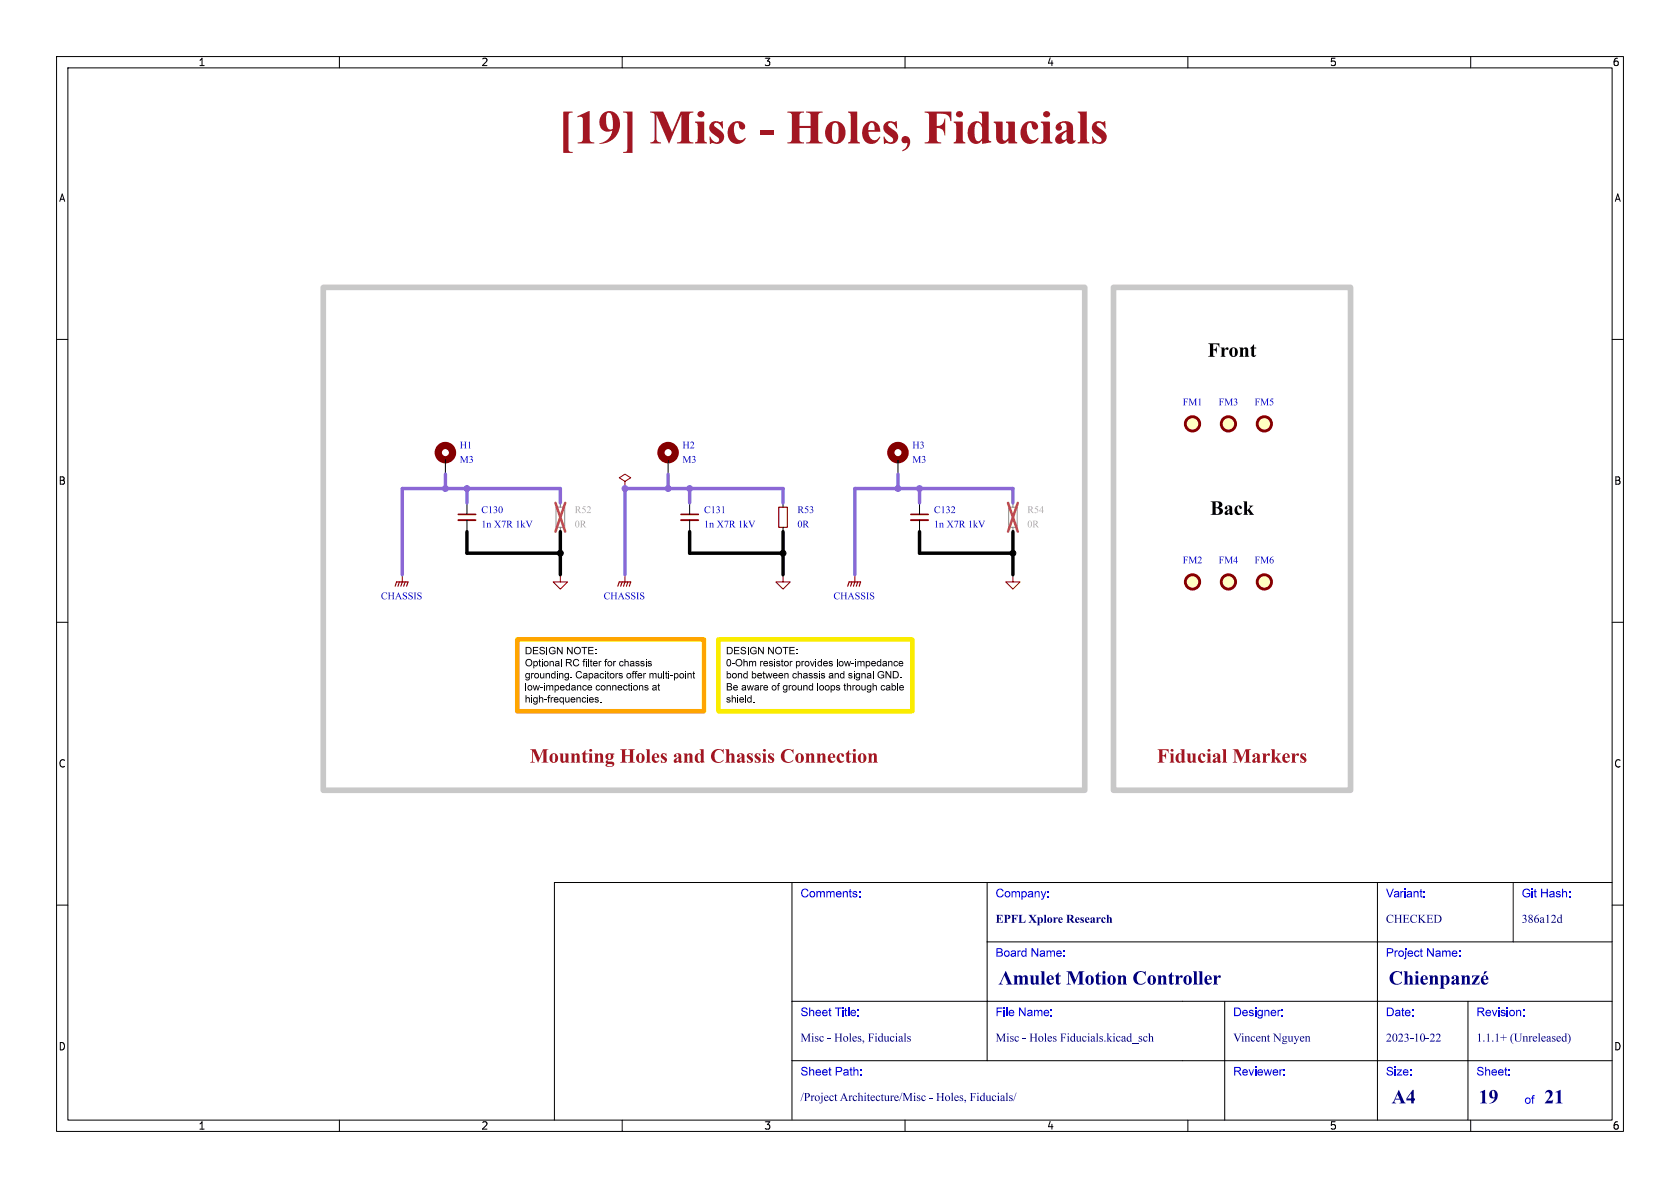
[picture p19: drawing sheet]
<svg xmlns="http://www.w3.org/2000/svg" width="297mm" height="210mm" viewBox="0 0 297 210" stroke-linecap="round" stroke-linejoin="round" font-family="sans-serif">
<defs><g id="words">
<text font-size="8.4" fill="#a21622" x="98.7" y="27.5">[19]Misc- Holes,Fiducials</text>
<g font-size="3.5">
<text x="213.5" y="63.5">Front</text>
<text x="214" y="91.4">Back</text>
</g>
<g font-size="3.5" fill="#a21622">
<text x="93.6" y="135.3">MountingHolesandChassisConnection</text>
<text x="204.5" y="135.3">FiducialMarkers</text>
</g>
<g font-size="3.5" fill="#00007f">
<text x="188.4" y="175">MotionController</text>
<text x="246" y="196">A4</text>
<text x="261.4" y="196">19</text>
<text x="273" y="196">21</text>
</g>
<g font-size="2.1" fill="#00f">
<text x="141.5" y="159.2">Comments:</text>
<text x="176" y="159.2">Company:</text>
<text x="245" y="159.2">Variant:</text>
<text x="269" y="159.2">Git Hash:</text>
<text x="176" y="169.7">Board Name:</text>
<text x="245" y="169.7">Project Name:</text>
<text x="141.5" y="180.2">Sheet Title:</text>
<text x="176" y="180.2">File Name:</text>
<text x="218" y="180.2">Designer:</text>
<text x="245" y="180.2">Date:</text>
<text x="261" y="180.2">Revision:</text>
<text x="141.5" y="190.7">Sheet Path:</text>
<text x="218" y="190.7">Reviewer:</text>
<text x="245" y="190.7">Size:</text>
<text x="261" y="190.7">Sheet:</text>
<text x="269.5" y="195.7">of</text>
</g>
<g font-size="2.1" fill="#00007f">
<text x="176" y="163.7">EPFL XploreResearch</text>
<text x="245" y="163.7">CHECKED</text>
<text x="269" y="163.7">386a12d</text>
<text x="141.5" y="184.7">Misc - Holes,Fiducials</text>
<text x="176" y="184.7">Misc - HolesFiducials.kicad_sch</text>
<text x="218" y="184.7">VincentNguyen</text>
<text x="245" y="184.7">2023-10-22</text>
<text x="261" y="184.7">1.1.1+(Unreleased)</text>
<text x="141.5" y="195.2">/ProjectArchitecture/Misc- Holes,Fiducials/</text>
</g>
<g font-size="1.8">
<text x="35" y="11.9">1</text>
<text x="85" y="11.9">2</text>
<text x="135" y="11.9">3</text>
<text x="185" y="11.9">4</text>
<text x="235" y="11.9">5</text>
<text x="285" y="11.9">6</text>
<text x="10.3" y="35.9">A</text>
<text x="285.3" y="35.9">A</text>
<text x="10.3" y="85.9">B</text>
<text x="285.3" y="85.9">B</text>
<text x="92.8" y="118.5">Optional RC filter for chassis</text>
<text x="128.4" y="118.5">0-Ohm resistor provides low-impedance</text>
<text x="92.8" y="120.7">grounding. Capacitors offer multi-point</text>
<text x="92.8" y="122.8">low-impedance connections at</text>
<text x="92.8" y="124.9">high-frequencies.</text>
<text x="128.4" y="120.7">bond between chassis and signal GND.</text>
<text x="128.4" y="122.8">Be aware of ground loops through cable</text>
<text x="10.3" y="135.9">C</text>
<text x="285.3" y="135.9">C</text>
<text x="10.3" y="185.9">D</text>
<text x="285.3" y="185.9">D</text>
<text x="35" y="199.9">1</text>
<text x="85" y="199.9">2</text>
<text x="135" y="199.9">3</text>
<text x="185" y="199.9">4</text>
<text x="235" y="199.9">5</text>
<text x="285" y="199.9">6</text>
</g>
<g font-size="1.8" fill="#0000c2">
<text x="209.1" y="72.1">FM1</text>
<text x="215.4" y="72.1">FM3</text>
<text x="221.8" y="72.1">FM5</text>
<text x="81.3" y="79.7">H1</text>
<text x="81.3" y="82.3">M3</text>
<text x="120.6" y="79.7">H2</text>
<text x="120.6" y="82.3">M3</text>
<text x="161.3" y="79.7">H3</text>
<text x="161.3" y="82.3">M3</text>
<text x="85.1" y="91.2">C130</text>
<text x="85.1" y="93.7">1nX7R 1kV</text>
<text x="124.5" y="91.2">C131</text>
<text x="124.5" y="93.7">1nX7R 1kV</text>
<text x="141" y="91.2">R53</text>
<text x="141" y="93.7">0R</text>
<text x="165.1" y="91.2">C132</text>
<text x="165.1" y="93.7">1nX7R 1kV</text>
<text x="209.1" y="100.1">FM2</text>
<text x="215.4" y="100.1">FM4</text>
<text x="221.8" y="100.1">FM6</text>
<text x="67.3" y="106.4">CHASSIS</text>
<text x="106.7" y="106.4">CHASSIS</text>
<text x="147.3" y="106.4">CHASSIS</text>
</g>
<g font-size="1.8" fill="#abaaa8">
<text x="101.6" y="91.2">R52</text>
<text x="101.6" y="93.7">0R</text>
<text x="181.6" y="91.2">R54</text>
<text x="181.6" y="93.7">0R</text>
</g>
</g></defs>
<g fill="none" stroke="#000" stroke-width=".18">
<path d="M10 10h277v190h-277zM12 12h273v186h-273zM60 10v2M110 10v2M160 10v2M210 10v2M260 10v2M10 60h2M285 60h2M10 110h2M285 110h2M10 160h2"/>
<path d="M243.5 156v42M285 160h2M285 156h-110.5v31.5h110.5M174.5 177h110.5M174.5 166.5h110.5M216.5 177v21M259.5 177v21M60 198v2M110 198v2M160 198v2M210 198v2M260 198v2"/>
</g>
<g fill="#00007f">
<path d="M246.1 172a1.71 1.71 0 0 1 1.6-.2l.2-.1v.8a.83 .83 0 0 0-1.1-.6 .83 .83 0 0 0-.5 1.1 .83 .83 0 0 0 .5 .9 .83 .83 0 0 0 1-.4 .92 .92 0 0 1-1.2 .6 1.18 1.18 0 0 1-.9-.9 1.18 1.18 0 0 1 .4-1.2z"/>
<path d="M248.2 171.7h.6v1a.5 .5 0 0 1 .7-.3 .5 .5 0 0 1 .2 .7v.7l.2 .2h-.8l.1-.3v-1l-.1-.1-.3 .2v1l.2 .2h-.8l.1-.3v-1.8z"/>
<path d="M250.1 172.4h.6v1.4l.2 .2h-.8l.1-.3v-1z"/>
<path d="M251.3 172.6a.64 .64 0 0 1 .8-.1 .64 .64 0 0 1 .3 .7h-.8a.45 .45 0 0 0 .2 .6 .45 .45 0 0 0 .6-.3 .69 .69 0 0 1-1 .5 .69 .69 0 0 1-.3-1l.9 .1-.1-.5a.3 .3 0 0 0-.3 .1 .3 .3 0 0 0-.1 .3h-.4z"/>
<path d="M252.6 172.4h.7v.3a.49 .49 0 0 1 .6-.3 .49 .49 0 0 1 .3 .7v.7l.2 .2h-.8l.1-.3v-1l-.1-.1-.3 .3v.9l.1 .2h-.8l.2-.3v-1z"/>
<path d="M254.5 172.4h.7v.3a.65 .65 0 0 1 .8-.1 .65 .65 0 0 1 .3 .8 .62 .62 0 0 1-.4 .6 .62 .62 0 0 1-.7-.1v.7l.2 .2h-.9l.2-.3v-1.6h.5v.8a.31 .31 0 0 0 .4 .2 .31 .31 0 0 0 .2-.4v-.2a.39 .39 0 0 0-.1-.5 .39 .39 0 0 0-.4-.1l-.1 .2h-.5z"/>
<path d="M256.7 172.6l.2-.1a.61 .61 0 0 1 .7-.1 .61 .61 0 0 1 .3 .6v.8h.2a.33 .33 0 0 1-.4 .3 .33 .33 0 0 1-.3-.3 .42 .42 0 0 1-.5 .3 .42 .42 0 0 1-.3-.5h.4l.2 .2 .2-.1v-.5l-.4 .4h-.4l.2-.2a.56 .56 0 0 0 .5-.8h-.3a.3 .3 0 0 1 .1 .3 .3 .3 0 0 1-.4 .2l-.1-.2z"/>
<path d="M258.3 172.4h.6v.3a.49 .49 0 0 1 .7-.3 .49 .49 0 0 1 .2 .7v.7l.2 .2h-.8l.2-.3-.1-1-.1-.1-.3 .3v.9l.2 .2h-.8l.1-.3v-1z"/>
<path d="M260.3 172.4h1.3l-.9 1.5a.71 .71 0 0 0 .9-.4l-.1 .5h-1.4l.9-1.4a.58 .58 0 0 0-.7 .3z"/>
<path d="M262 172.6a.64 .64 0 0 1 .8-.1 .64 .64 0 0 1 .3 .7h-.9a.45 .45 0 0 0 .3 .6 .45 .45 0 0 0 .6-.3 .69 .69 0 0 1-1 .5 .69 .69 0 0 1-.3-1l.9 .1-.1-.5a.3 .3 0 0 0-.3 .1 .3 .3 0 0 0-.1 .3h-.4z"/>
<path d="M262.4 171.7h.6l-.6 .5h-.2z"/>
<path d="M177.8 171.7l1 2.1 .2 .2h-1.1l.3-.1-.6-1.5-.6 1.4 .3 .2h-.8l.4-.4z"/>
<path d="M179.2 172.4h.6v.3a.51 .51 0 0 1 .5-.3 .51 .51 0 0 1 .4 .3 .51 .51 0 0 1 .7-.3 .51 .51 0 0 1 .3 .6v.8l.2 .2h-.9l.2-.3v-.9l-.2-.2-.3 .2 .1 1 .1 .2h-.8l.2-.3v-.9l-.2-.2-.3 .2v1l.2 .2h-.8l.1-.3v-1z"/>
<path d="M182 172.4h.7v1.3l.1 .1 .3-.2v-.9l-.1-.3h.6v1.4l.2 .2h-.7v-.2a.5 .5 0 0 1-.6 .2 .5 .5 0 0 1-.3-.6v-.7z"/>
<path d="M184 171.7h.6v2.1l.2 .2h-.8l.1-.3v-1.8z"/>
<path d="M185.2 172.6a.64 .64 0 0 1 .8-.1 .64 .64 0 0 1 .3 .7h-.8a.45 .45 0 0 0 .2 .6 .45 .45 0 0 0 .6-.3 .69 .69 0 0 1-1 .5 .69 .69 0 0 1-.3-1l.9 .1-.1-.5a.3 .3 0 0 0-.3 .1 .3 .3 0 0 0-.1 .3h-.4z"/>
<path d="M187.1 171.9l.1 .5h.3v.2h-.3v1.2h.1l.2-.1a.42 .42 0 0 1-.5 .4 .42 .42 0 0 1-.3-.6v-.9l-.2-.1z"/>
<circle cx="250.5" cy="171.9" r=".25"/>
</g>
<g fill="none" stroke="#000" stroke-width=".18">
<path d="M78.7 81.3v2.5M82.5 88.9v2M82.5 91.9v2.1M110.5 86.4h.1M118.1 81.3v2.5M121.9 88.9v2M121.9 91.9v2.1M138.4 88.9v.8M138.4 93.2v.8M158.7 81.3v2.5M162.6 88.9v2M162.6 91.9v2.1"/>
<path d="M140 156v42M243.5 156h-145.5v42M267.5 156v10.5M140 177h34.5M140 187.5h34.5"/>
</g>
<g fill="#ffffc2" stroke="#ffffc2" stroke-width=".18">
<circle cx="217.2" cy="74.9" r="1.27"/>
<circle cx="223.5" cy="74.9" r="1.27"/>
<circle cx="210.8" cy="74.9" r="1.27"/>
<circle cx="217.2" cy="102.9" r="1.27"/>
<circle cx="210.8" cy="102.9" r="1.27"/>
<circle cx="223.5" cy="102.9" r="1.27"/>
</g>
<g fill="none" stroke="#840000" stroke-width=".51">
<circle cx="210.8" cy="74.9" r="1.27"/>
<circle cx="217.2" cy="74.9" r="1.27"/>
<circle cx="223.5" cy="74.9" r="1.27"/>
<circle cx="210.8" cy="102.9" r="1.27"/>
<circle cx="217.2" cy="102.9" r="1.27"/>
<circle cx="223.5" cy="102.9" r="1.27"/>
</g>
<g fill="none" stroke="#840000" stroke-width=".2">
<path d="M137.7 89.7h1.5v3.5h-1.5zM69.8 103.6l.3-.7h2l-.2 .7M70.6 102.9l-.2 .7M71.1 102.9l-.2 .7M71.6 102.9l-.2 .7M109.2 103.6l.3-.7h2l-.2 .7M110 102.9l-.3 .7M110.5 102.9l-.3 .7M111 102.9l-.3 .7M149.9 103.6l.2-.7h2l-.2 .7M150.6 102.9l-.2 .7M151.1 102.9l-.2 .7"/>
<path d="M151.6 102.9l-.2 .7"/>
</g>
<path d="M98.3 89.7h1.5v3.5h-1.5zM178.3 89.7h1.5v3.5h-1.5z" fill="none" stroke="#9c9b98" stroke-width=".2"/>
<path d="M99.1 88.9v.8M99.1 93.2v.8M179.1 88.9v.8M179.1 93.2v.8" fill="none" stroke="#7a7a77" stroke-width=".18"/>
<path d="M98.2 88.9l1.7 5.1M99.9 88.9l-1.7 5.1M178.2 88.9l1.7 5.1M179.9 88.9l-1.7 5.1" fill="none" stroke="#e75356" stroke-width=".46"/>
<g fill="none" stroke="#840000" stroke-width="1.3">
<circle cx="78.7" cy="80" r="1.27"/>
<circle cx="118.1" cy="80" r="1.27"/>
<circle cx="158.7" cy="80" r="1.27"/>
</g>
<path d="M110.5 85.1l1-.6-1-.7-1 .7 1 .6v1.3M71.1 101.6v1.3M99.1 101.6v1.3h1.2l-1.2 1.2-1.3-1.2h1.3M110.5 101.6v1.3M138.4 101.6v1.3h1.3l-1.3 1.2-1.2-1.2h1.2M151.1 101.6v1.3M179.1 101.6v1.3h1.2l-1.2 1.2-1.3-1.2h1.3" fill="none" stroke="#840000" stroke-width=".18"/>
<path d="M81 91.9h3.1M120.4 91.9h3M161 91.9h3.1" fill="none" stroke="#840000" stroke-width=".33"/>
<path d="M81 90.9h3.1M120.4 90.9h3M161 90.9h3.1" fill="none" stroke="#840000" stroke-width=".3"/>
<path d="M127 113h34.3v12.7h-34.3z" fill="none" stroke="#faec00" stroke-width=".8"/>
<g fill="#000">
<path d="M92.9 114.4h.5a.65 .65 0 0 1 .6 .6 .65 .65 0 0 1-.6 .7h-.5v-.2h.5a.49 .49 0 0 0 .4-.5 .49 .49 0 0 0-.4-.5h-.3v1h-.2zM93 116.7a.63 .63 0 0 1 1 0 .63 .63 0 0 1-.3 1 .63 .63 0 0 1-.8-.5h.2a.47 .47 0 0 0 .5 .4 .47 .47 0 0 0 .4-.7 .47 .47 0 0 0-.7-.2l-.2 .2v.3h-.2zM94.2 114.4h.9v.1h-.7v.4h.7v.2h-.7v.4h.8v.2h-1zM95.5 114.5a.51 .51 0 0 1 .8 .2h-.1a.28 .28 0 0 0-.4-.2 .28 .28 0 0 0-.2 .3 .6 .6 0 0 1 .7 .7 .54 .54 0 0 1-.6 .2 .54 .54 0 0 1-.4-.5h.2a.33 .33 0 0 0 .3 .3 .33 .33 0 0 0 .4-.3l-.1-.1a.48 .48 0 0 1-.5-.1 .48 .48 0 0 1-.1-.5zM95.3 116.6l.2-.1v.4h.1v.1h-.1v.5l.1 .3-.3-.1v-.7h-.1zM95.8 116.5h.1v.2h-.1zM96.6 114.4h.2v1.3h-.2zM97.2 114.5a.59 .59 0 0 1 1 .2l-.2 .1a.49 .49 0 0 0-.6-.1 .49 .49 0 0 0-.1 .7 .49 .49 0 0 0 .7 0l.1-.2h-.4v-.2h.5v.5a.69 .69 0 0 1-1 0 .69 .69 0 0 1 0-1zM97.5 119.1l.3-.1 .2 .1v-.5h.2v1.3h-.1v-.1a.37 .37 0 0 1-.5 .1 .37 .37 0 0 1-.2-.4h.2a.29 .29 0 0 0 .3 .2 .29 .29 0 0 0 .2-.3 .29 .29 0 0 0-.3-.3l-.2 .1v.3h-.2zM98.5 114.4h.1l.7 1v-1h.2v1.3h-.2l-.7-1v1h-.1zM99.1 116.5h.2v1.3h-.2zM100.2 114.4h.2l.7 1v-1h.1v1.3h-.1l-.7-1v1h-.2z"/>
<path d="M100 116.5h.6a.35 .35 0 0 1 .5 .3 .35 .35 0 0 1-.4 .4l.5 .6h-.2l-.4-.5-.2-.1h-.2v.6h-.2v-.7l.7-.1 .2-.2-.1-.1h-.6v.4h-.2zM101.6 114.5a.63 .63 0 0 1 1 .1 .63 .63 0 0 1-.3 1 .63 .63 0 0 1-.8-.6h.1a.47 .47 0 0 0 .6 .4 .47 .47 0 0 0 .4-.6 .47 .47 0 0 0-.7-.3l-.2 .2-.1 .3h-.1zM101.4 116.7a.56 .56 0 0 1 1 .2h-.2a.46 .46 0 0 0-.8 .1 .46 .46 0 0 0 .5 .6h.2l.1-.3 .2 .1a.63 .63 0 0 1-.9 .3 .63 .63 0 0 1-.1-1zM101.9 118.8a.56 .56 0 0 1 1 .2h-.2a.46 .46 0 0 0-.8 .1 .46 .46 0 0 0 .5 .7l.2-.1 .1-.2h.2a.63 .63 0 0 1-.9 .3 .63 .63 0 0 1-.1-1zM103.2 116.6l.3-.1v.1l-.2 .1 .2 .3h-.2v.8h-.2v-.8h-.1zM102.8 114.4h1v.1h-.4v1.2h-.2v-1.2h-.4zM103.6 116.5h.1v.2h-.1zM104 116.5h.1v1.3h-.1zM104 114.4h.9v.1h-.7v.4h.7v.2h-.7v.4h.7v.2h-.9zM104.4 116.6l.2-.1v.4h.1v.1h-.1v.5l.1 .3-.3-.1v-.7h-.1zM105.2 114.7h.2v.2h-.2zM105.2 115.5h.2v.2h-.2z"/>
<path d="M107 116.6l.4-.1v.1l-.3 .1 .2 .3h-.2v.8h-.1v-.8h-.2zM107.4 118.8l.1-.1v.3h.2v.1h-.2v.6l.2 .2-.3-.1v-.7h-.1zM110.4 116.5h.1v.5l.3-.2 .3 .2v.8h-.1v-.7l-.2-.1-.2 .1-.1 .7h-.1zM111.9 118.7l.3-.1v.2l-.2 .1 .2 .2h-.2v.8h-.2v-.8h-.1zM112.3 118.7l.4-.1v.2l-.2 .1 .1 .2h-.1v.8h-.2v-.8h-.1zM114.1 116.5h.2v.2h-.2zM117.3 118.6h.1v1.3h-.1zM117.7 118.8l.2-.1v.3h.1v.1h-.1v.6l.1 .2-.3-.1v-.7h-.1zM118.2 118.6h.1v.2h-.1zM121.1 118.6h.2v.2h-.2zM122.5 118.8l.2-.1v.3h.2v.1h-.2v.6l.2 .2-.3-.1-.1-.7h-.1zM128.5 118.6h.1v.5a.41 .41 0 0 1 .6 .1 .41 .41 0 0 1 0 .5 .41 .41 0 0 1-.6 .1v.1h-.1v-.5h.1a.29 .29 0 0 0 .4 .3 .29 .29 0 0 0 0-.5l-.2-.1-.2 .3h-.1z"/>
<path d="M128.6 116.6a.54 .54 0 0 1 .6 .2 .54 .54 0 0 1 0 .6 .44 .44 0 0 1-.5 .4 .44 .44 0 0 1-.3-.6h.2a.31 .31 0 0 0 .2 .4 .31 .31 0 0 0 .3-.4 .31 .31 0 0 0-.3-.5 .31 .31 0 0 0-.2 .5h-.2zM128.5 114.4h.4a.65 .65 0 0 1 .6 .6 .65 .65 0 0 1-.5 .7h-.5v-.2h.4a.49 .49 0 0 0 .5-.5 .49 .49 0 0 0-.5-.5h-.2v1h-.2zM129.8 114.4h.9v.1h-.8v.4h.8v.2h-.8v.4h.8v.2h-.9zM130.2 116.7a.63 .63 0 0 1 1 0 .63 .63 0 0 1-.3 1 .63 .63 0 0 1-.9-.5h.2a.47 .47 0 0 0 .6 .4 .47 .47 0 0 0 .3-.7 .47 .47 0 0 0-.7-.2l-.2 .2v.3h-.2zM131 114.5a.51 .51 0 0 1 .9 .2h-.2a.28 .28 0 0 0-.3-.2 .28 .28 0 0 0-.2 .3 .6 .6 0 0 1 .7 .7 .54 .54 0 0 1-.6 .2 .54 .54 0 0 1-.4-.5h.2a.33 .33 0 0 0 .3 .3 .33 .33 0 0 0 .3-.3l-.1-.1a.48 .48 0 0 1-.5-.1 .48 .48 0 0 1-.1-.5zM131.4 116.5h.2v.5l.3-.2 .2 .2 .1 .8h-.2v-.7l-.2-.1-.2 .1v.7h-.2zM132.2 114.4h.1v1.3h-.1zM131.5 119.1l.3-.1 .2 .1v-.5h.2v1.3h-.2v-.1a.37 .37 0 0 1-.4 .1 .37 .37 0 0 1-.2-.4h.1a.29 .29 0 0 0 .4 .2 .29 .29 0 0 0 .2-.3 .29 .29 0 0 0-.3-.3l-.2 .1-.1 .3h-.1zM132.9 118.6h.2v.5a.41 .41 0 0 1 .5 .1 .41 .41 0 0 1 0 .5 .41 .41 0 0 1-.5 .1v.1h-.2v-.5h.2a.29 .29 0 0 0 .4 .3 .29 .29 0 0 0 0-.5l-.2-.1-.2 .3h-.2zM132.8 114.5a.59 .59 0 0 1 1 .2l-.2 .1a.49 .49 0 0 0-.7-.1 .49 .49 0 0 0-.1 .7 .49 .49 0 0 0 .7 0l.1-.2h-.4v-.2h.6v.5a.69 .69 0 0 1-1 0 .69 .69 0 0 1 0-1zM134 114.4h.2l.7 1v-1h.1v1.3h-.1l-.7-1v1h-.2zM134.9 118.8l.2-.1v.3h.1v.1h-.1v.6l.2 .2-.4-.1v-.7h-.1z"/>
<path d="M135.8 114.4h.2l.6 1v-1h.2v1.3h-.2l-.6-1v1h-.2zM136.9 116.5h.1v.2h-.1zM137.2 114.5a.63 .63 0 0 1 1 .1 .63 .63 0 0 1-.3 1 .63 .63 0 0 1-.9-.6h.2a.47 .47 0 0 0 .6 .4 .47 .47 0 0 0 .3-.6 .47 .47 0 0 0-.6-.3l-.2 .2-.1 .3h-.2zM138.2 116.6l.1-.1v.4h.2v.1h-.2v.5l.2 .3-.3-.1v-.7h-.1zM138.4 114.4h1v.1h-.4v1.2h-.2v-1.2h-.4zM139.6 114.4h.9v.1h-.8v.4h.7v.2h-.7v.4h.8v.2h-.9zM140.8 114.7h.1v.2h-.1zM140.8 115.5h.1v.2h-.1zM141 118.6h.2v.5l.3-.1 .2 .1 .1 .8h-.2v-.6l-.2-.2-.2 .2v.6h-.2zM144.2 116.5h.1v.2h-.1zM144.6 117l.3-.2 .3 .2v-.5h.1v1.3h-.1v-.2a.37 .37 0 0 1-.5 .1 .37 .37 0 0 1-.2-.4h.2a.29 .29 0 0 0 .3 .3 .29 .29 0 0 0 .3-.4 .29 .29 0 0 0-.4-.2l-.2 .1v.2h-.2zM147.9 116.5h.2v1.3h-.2z"/>
<path d="M148.6 119.1l.3-.1 .2 .1v-.5h.2v1.3h-.2v-.1a.37 .37 0 0 1-.4 .1 .37 .37 0 0 1-.2-.4h.1a.29 .29 0 0 0 .4 .2 .29 .29 0 0 0 .2-.3 .29 .29 0 0 0-.3-.3l-.2 .1-.1 .3h-.1zM151.2 116.5h.1v.2h-.1zM154.3 118.6h.1v1.3h-.1zM155.3 118.8a.59 .59 0 0 1 1 .2h-.2a.49 .49 0 0 0-.6-.1 .49 .49 0 0 0-.1 .7 .49 .49 0 0 0 .6 .1l.1-.3h-.3v-.1h.5v.4a.69 .69 0 0 1-1 .1 .69 .69 0 0 1 0-1zM155.1 117l.3-.2 .2 .2v-.5h.2v1.3h-.2v-.2a.37 .37 0 0 1-.4 .1 .37 .37 0 0 1-.2-.4h.1a.29 .29 0 0 0 .4 .3 .29 .29 0 0 0 .2-.4 .29 .29 0 0 0-.3-.2l-.2 .1-.1 .2h-.1zM156.6 118.6h.1l.7 1v-1h.2v1.3h-.2l-.7-1v1h-.1zM157.8 118.6h.5a.65 .65 0 0 1 .6 .7 .65 .65 0 0 1-.6 .6h-.5v-.1h.5a.49 .49 0 0 0 .4-.5 .49 .49 0 0 0-.4-.5h-.3v1h-.2zM92.9 120.8h.2v1.3h-.2zM92.9 122.9h.2v.5l.2-.2 .3 .2 .1 .8h-.2v-.7l-.2-.1-.2 .1v.7h-.2zM95.3 122.9h.1v.5l.3-.2 .3 .2v.8h-.1v-.7l-.2-.1-.2 .1-.1 .7h-.1zM96.9 123l.4-.1v.1l-.2 .1 .1 .3h-.1v.8h-.2v-.8h-.1zM100.1 121.2l.3-.1 .2 .2v-.5h.2v1.3h-.2v-.2a.37 .37 0 0 1-.4 .1 .37 .37 0 0 1-.2-.4h.1a.29 .29 0 0 0 .4 .2 .29 .29 0 0 0 .2-.3 .29 .29 0 0 0-.3-.2h-.2l-.1 .3h-.1z"/>
<path d="M111.1 120.9l.2-.1v.3h.1v.2h-.1v.5l.2 .3-.4-.1v-.7h-.1zM116.4 120.9l.1-.1v.3h.2v.2h-.2v.5l.2 .3-.3-.1v-.7h-.2zM128.5 123.3l.4-.1 .2 .3-.4-.1-.1 .1a.42 .42 0 0 1 .4 .2 .42 .42 0 0 1 .1 .4l-.4 .1-.3-.3 .2 .1a.2 .2 0 0 0 .3 .1 .2 .2 0 0 0 .1-.3 .2 .2 0 0 0-.3 0l-.2-.2zM128.5 120.8h.5a.32 .32 0 0 1 .4 .1 .32 .32 0 0 1-.2 .5 .37 .37 0 0 1 .2 .4 .37 .37 0 0 1-.4 .3h-.5v-.2h.5a.23 .23 0 0 0 .3-.2 .23 .23 0 0 0-.4-.2h-.2v.4h-.2v-.6h.6l.1-.2-.1-.2h-.4v.4h-.2zM129.4 122.9h.1v.5l.3-.2 .3 .2v.8h-.1v-.7l-.2-.1-.3 .1v.7h-.1zM130.3 123.3h.2v.9h-.2zM130.8 123.4a.43 .43 0 0 1 .5-.1 .43 .43 0 0 1 .2 .5h-.6l.2 .2 .4-.1a.45 .45 0 0 1-.5 .3 .45 .45 0 0 1-.3-.6h.7l-.3-.2-.4 .2zM131.7 122.9h.2v1.3h-.2zM132.2 123.4l.3-.2 .2 .2v-.5h.2v1.3h-.2v-.2a.37 .37 0 0 1-.4 .1 .37 .37 0 0 1-.2-.4h.1a.29 .29 0 0 0 .4 .3 .29 .29 0 0 0 .2-.4 .29 .29 0 0 0-.3-.2l-.2 .1-.1 .2h-.1zM133.2 124h.1v.2h-.1zM137.5 120.8h.4v.1l-.2 .1 .1 .3h-.1v.8h-.2v-.8h-.1zM143.1 121.2l.2-.1 .3 .2v-.5h.1v1.3h-.1v-.2a.37 .37 0 0 1-.5 .1 .37 .37 0 0 1-.2-.4h.2a.29 .29 0 0 0 .3 .2 .29 .29 0 0 0 .3-.3 .29 .29 0 0 0-.4-.2h-.1l-.1 .3h-.2z"/>
<path d="M144.5 120.8h.1v1.3h-.1zM149.3 120.9l.1-.1v.3h.2v.2h-.2v.5l.2 .3-.3-.1v-.7h-.2zM149.7 120.8h.2v.4l.3-.1 .2 .1 .1 .9h-.2v-.7l-.2-.1-.2 .1v.7h-.2zM154.3 120.8h.1v.4l.3-.1 .3 .1v.9h-.1v-.7l-.2-.1-.3 .1v.7h-.1zM157.6 120.8h.2v.5a.41 .41 0 0 1 .5 0 .41 .41 0 0 1 0 .6 .41 .41 0 0 1-.5 0v.2h-.2v-.5h.2a.29 .29 0 0 0 .4 .3 .3 .3 0 0 0 0-.6h-.2l-.2 .3h-.2zM158.6 120.8h.2v1.3h-.2z"/>
</g>
<path d="M91.4 113h33.1v12.7h-33.1z" fill="none" stroke="#ffa500" stroke-width=".8"/>
<path d="M57.1 50.8h134.7v88.9h-134.7zM196.8 50.8h42v88.9h-42z" fill="none" stroke="#c8c8c8" stroke-width="1"/>
<path d="M78.7 83.8v2.6M82.5 86.4v2.5M99.1 88.9v-2.5h-28v15.2M118.1 83.8v2.6M121.9 86.4v2.5M138.4 88.9v-2.5h-27.9v15.2M158.7 83.8v2.6M162.6 86.4v2.5M179.1 88.9v-2.5h-28v15.2" fill="none" stroke="#8b67d5" stroke-width=".61"/>
<path d="M82.5 94v3.8h16.6M99.1 94v7.6M121.9 94v3.8h16.5M138.4 94v7.6M162.6 94v3.8h16.5M179.1 94v7.6" fill="none" stroke="#000" stroke-width=".61"/>
<g fill="#8b67d5" stroke="#8b67d5" stroke-width=".18">
<circle cx="110.5" cy="86.4" r=".52"/>
<circle cx="118.1" cy="86.4" r=".52"/>
<circle cx="78.7" cy="86.4" r=".52"/>
<circle cx="82.6" cy="86.4" r=".52"/>
<circle cx="158.8" cy="86.4" r=".52"/>
<circle cx="162.6" cy="86.4" r=".52"/>
<circle cx="121.9" cy="86.4" r=".52"/>
</g>
<g fill="#000" stroke="#000" stroke-width=".18">
<circle cx="99.1" cy="97.8" r=".52"/>
<circle cx="138.4" cy="97.8" r=".52"/>
<circle cx="179.1" cy="97.8" r=".52"/>
</g>
<use href="#words"/>
</svg>
